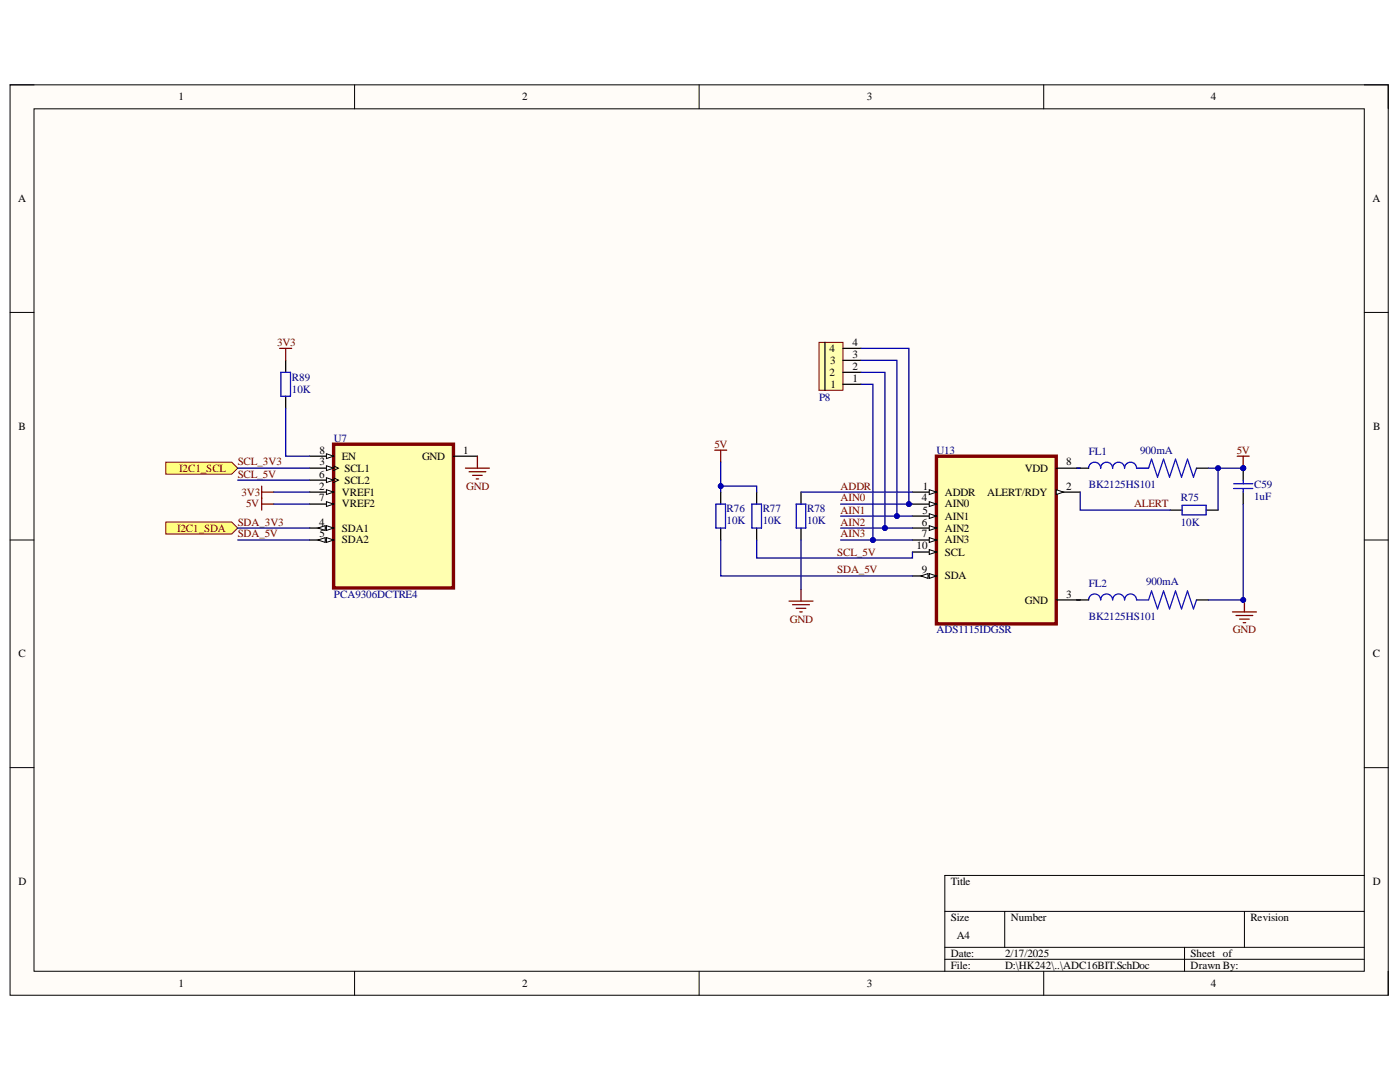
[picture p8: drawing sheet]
<svg xmlns="http://www.w3.org/2000/svg" width="279mm" height="216mm" viewBox="0 0 279 216" stroke-linecap="round" stroke-linejoin="round" font-family="sans-serif">
<defs><g id="words">
<g font-size="2.2">
<text x="35.6" y="20">1</text>
<text x="104.2" y="20">2</text>
<text x="173" y="20">3</text>
<text x="241.7" y="20">4</text>
<text x="3.6" y="40.3">A</text>
<text x="273.9" y="40.3">A</text>
<text x="165.6" y="70.2">4</text>
<text x="170.1" y="71.4">3</text>
<text x="170.1" y="69">4</text>
<text x="165.6" y="75">2</text>
<text x="165.7" y="72.6">3</text>
<text x="165.7" y="77.4">1</text>
<text x="170.1" y="76.1">1</text>
<text x="170.1" y="73.8">2</text>
<text x="3.7" y="85.8">B</text>
<text x="274.1" y="85.8">B</text>
<text x="63.7" y="95.3">6</text>
<text x="63.8" y="90.5">8</text>
<text x="63.8" y="92.9">3</text>
<text x="68.2" y="91.7">EN</text>
<text x="68.7" y="94.1">SCL1</text>
<text x="84.2" y="91.7">GND</text>
<text x="92.4" y="90.5">1</text>
<text x="204.6" y="94.1">VDD</text>
<text x="212.8" y="92.9">8</text>
<text x="63.7" y="97.7">2</text>
<text x="63.7" y="100.1">7</text>
<text x="68.2" y="98.9">VREF1</text>
<text x="68.2" y="101.2">VREF2</text>
<text x="68.7" y="96.5">SCL2</text>
<text x="184" y="100.1">4</text>
<text x="184.2" y="97.7">1</text>
<text x="188.6" y="98.9">ADDR</text>
<text x="188.6" y="101.2">AIN0</text>
<text x="197" y="98.9">ALERT/RDY</text>
<text x="212.8" y="97.7">2</text>
<text x="63.7" y="104.9">4</text>
<text x="63.8" y="107.2">5</text>
<text x="68.2" y="106.1">SDA1</text>
<text x="184" y="104.9">6</text>
<text x="184" y="107.2">7</text>
<text x="184.1" y="102.5">5</text>
<text x="188.6" y="103.7">AIN1</text>
<text x="188.6" y="106.1">AIN2</text>
<text x="68.2" y="108.4">SDA2</text>
<text x="182.9" y="109.6">10</text>
<text x="188.6" y="108.4">AIN3</text>
<text x="188.6" y="110.9">SCL</text>
<text x="184" y="114.4">9</text>
<text x="188.6" y="115.6">SDA</text>
<text x="212.8" y="119.2">3</text>
<text x="204.6" y="120.4">GND</text>
<text x="3.7" y="131.2">C</text>
<text x="274" y="131.2">C</text>
<text x="3.7" y="176.5">D</text>
<text x="189.8" y="176.5">Title</text>
<text x="274" y="176.5">D</text>
<text x="189.8" y="183.7">Size</text>
<text x="201.8" y="183.7">Number</text>
<text x="249.5" y="183.7">Revision</text>
<text x="189.8" y="190.9">Date:</text>
<text x="190.9" y="187.4">A4</text>
<text x="200.6" y="190.9">2/17/2025</text>
<text x="237.6" y="190.9">Sheet of</text>
<text x="35.6" y="196.9">1</text>
<text x="104.2" y="196.9">2</text>
<text x="173" y="196.9">3</text>
<text x="189.8" y="193.3">File:</text>
<text x="200.6" y="193.3">D:\HK242\..\ADC16BIT.SchDoc</text>
<text x="237.6" y="193.3">Drawn By:</text>
<text x="241.7" y="196.9">4</text>
</g>
<g font-size="2.2" fill="#800000">
<text x="55.3" y="69">3V3</text>
<text x="142.6" y="89.3">5V</text>
<text x="35.8" y="94.1">I2C1_SCL</text>
<text x="47.4" y="92.9">SCL_3V3</text>
<text x="47.4" y="95.3">SCL_5V</text>
<text x="246.8" y="90.5">5V</text>
<text x="48.2" y="98.9">3V3</text>
<text x="49.1" y="101.2">5V</text>
<text x="93" y="97.7">GND</text>
<text x="167.8" y="97.7">ADDR</text>
<text x="167.8" y="100.1">AIN0</text>
<text x="226.4" y="101.2">ALERT</text>
<text x="35.3" y="106.1">I2C1_SDA</text>
<text x="47.4" y="104.9">SDA_3V3</text>
<text x="47.4" y="107.2">SDA_5V</text>
<text x="167.8" y="107.2">AIN3</text>
<text x="167.8" y="102.5">AIN1</text>
<text x="167.8" y="104.9">AIN2</text>
<text x="167.1" y="110.9">SCL_5V</text>
<text x="167.1" y="114.4">SDA_5V</text>
<text x="157.6" y="124.2">GND</text>
<text x="246.1" y="126.3">GND</text>
</g>
<g font-size="2.2" fill="#000080">
<text x="58.3" y="76">R89</text>
<text x="58.3" y="78.3">10K</text>
<text x="163.5" y="80">P8</text>
<text x="66.6" y="88.1">U7</text>
<text x="186.9" y="90.5">U13</text>
<text x="217.3" y="90.9">FL1</text>
<text x="227.6" y="90.5">900mA</text>
<text x="217.3" y="97.4">BK2125HS101</text>
<text x="235.7" y="100.1">R75</text>
<text x="250.3" y="97.4">C59</text>
<text x="250.3" y="99.8">1uF</text>
<text x="145" y="102.3">R76</text>
<text x="145" y="104.6">10K</text>
<text x="152.2" y="102.3">R77</text>
<text x="152.2" y="104.6">10K</text>
<text x="161.1" y="102.3">R78</text>
<text x="161.1" y="104.6">10K</text>
<text x="235.7" y="104.9">10K</text>
<text x="66.6" y="119.2">PCA9306DCTRE4</text>
<text x="217.3" y="117.1">FL2</text>
<text x="228.7" y="116.8">900mA</text>
<text x="217.3" y="123.6">BK2125HS101</text>
<text x="186.9" y="126.3">ADS1115IDGSR</text>
</g>
</g></defs>
<path d="M2 16.9h275.1v181.7h-275.1z" fill-rule="evenodd" fill="#fffcf8"/>
<path d="M2 16.9h275.1v181.7h-275.1z" fill="none" stroke="#000" stroke-width=".2"/>
<path d="M6.8 21.7h265.5v172.1h-265.5z" fill-rule="evenodd" fill="#fffcf8"/>
<g fill="none" stroke="#000" stroke-width=".2">
<path d="M2 16.9h4.8M70.8 16.9v4.8M139.5 16.9v4.8M208.3 16.9v4.8M272.3 16.9h4.8v4.8M6.8 21.7h265.5v172.1h-265.5zM2 62.3h4.8M272.3 62.3h4.8M2 107.8h4.8M272.3 107.8h4.8M2 153.2h4.8M272.3 153.2h4.8"/>
<path d="M272.3 174.7h-83.7v19.1M70.8 193.8v4.8M139.5 193.8v4.8M188.6 181.9h83.7M188.6 189h83.7M188.6 191.4h83.7M200.5 181.9v7.1M208.3 193.8v4.8M236.4 189v4.8M248.4 181.9v7.1M277.1 193.8v4.8"/>
</g>
<path d="M186.9 91h23.9v33.5h-23.9z" fill-rule="evenodd" fill="#ffffb0"/>
<path d="M186.9 91h23.9v33.5h-23.9z" fill="none" stroke="#800000" stroke-width=".68"/>
<path d="M182.1 98.2h4.8" fill="none" stroke="#000" stroke-width=".25"/>
<path d="M185.5 97.7l1.4 .5-1.4 .5z" fill="#f8fcff"/>
<path d="M185.5 97.7l1.4 .5-1.4 .5z" fill="none" stroke="#000" stroke-width=".2"/>
<path d="M182.1 100.6h4.8" fill="none" stroke="#000" stroke-width=".25"/>
<path d="M185.5 100.1l1.4 .5-1.4 .5z" fill="#f8fcff"/>
<path d="M185.5 100.1l1.4 .5-1.4 .5z" fill="none" stroke="#000" stroke-width=".2"/>
<path d="M182.1 103h4.8" fill="none" stroke="#000" stroke-width=".25"/>
<path d="M185.5 102.5l1.4 .5-1.4 .5z" fill="#f8fcff"/>
<path d="M185.5 102.5l1.4 .5-1.4 .5z" fill="none" stroke="#000" stroke-width=".2"/>
<path d="M182.1 105.4h4.8" fill="none" stroke="#000" stroke-width=".25"/>
<path d="M185.5 104.9l1.4 .5-1.4 .4z" fill="#f8fcff"/>
<path d="M185.5 104.9l1.4 .5-1.4 .4z" fill="none" stroke="#000" stroke-width=".2"/>
<path d="M182.1 107.8h4.8" fill="none" stroke="#000" stroke-width=".25"/>
<path d="M185.5 107.3l1.4 .5-1.4 .4z" fill="#f8fcff"/>
<path d="M185.5 107.3l1.4 .5-1.4 .4z" fill="none" stroke="#000" stroke-width=".2"/>
<path d="M182.1 110.2h4.8" fill="none" stroke="#000" stroke-width=".25"/>
<path d="M185.5 109.7l1.4 .5-1.4 .4z" fill="#f8fcff"/>
<path d="M185.5 109.7l1.4 .5-1.4 .4z" fill="none" stroke="#000" stroke-width=".2"/>
<path d="M182.1 114.9h4.8" fill="none" stroke="#000" stroke-width=".25"/>
<path d="M185.5 114.5l1.4 .4-1.4 .5z" fill="#f8fcff"/>
<path d="M185.5 114.5l1.4 .4-1.4 .5z" fill="none" stroke="#000" stroke-width=".2"/>
<path d="M183.8 114.9l1.4-.4v.9z" fill="#f8fcff"/>
<path d="M183.8 114.9l1.4-.4v.9z" fill="none" stroke="#000" stroke-width=".2"/>
<path d="M210.8 93.4h4.8M210.8 98.2h4.8" fill="none" stroke="#000" stroke-width=".25"/>
<path d="M210.8 97.7l1.4 .5-1.4 .5z" fill="#f8fcff"/>
<path d="M210.8 97.7l1.4 .5-1.4 .5z" fill="none" stroke="#000" stroke-width=".2"/>
<path d="M210.8 119.7h4.8" fill="none" stroke="#000" stroke-width=".25"/>
<path d="M246.9 91h2.4M248.1 91v2.4" fill="none" stroke="#800000" stroke-width=".25"/>
<circle cx="248.1" cy="93.4" r=".48" fill="#000080"/>
<circle cx="248.1" cy="93.4" r=".48" fill="none" stroke="#000080" stroke-width=".2"/>
<path d="M142.6 89.8h2.4M143.8 89.8v2.4M157.5 119.9h4.7M159.9 117.6v2.3M248.4 119.7v2.4M158.2 120.7h3.3M158.9 121.4h1.9M159.6 122.1h.5M246 122.1h4.7M246.7 122.8h3.3M247.4 123.5h1.9M248.1 124.3h.5" fill="none" stroke="#800000" stroke-width=".25"/>
<path d="M143.8 98.2v2.4M151 98.2v2.4M159.9 98.2v2.4M214.9 93.4h2.4M238.8 93.4h2.4M143.8 105.4v2.4M151 105.4v2.4M159.9 105.4v2.4M214.9 119.7h2.4M238.8 119.7h2.4" fill="none" stroke="#000" stroke-width=".25"/>
<path d="M217.3 93.4a1.2 1.2 0 0 1 1.2-1.2 1.2 1.2 0 0 1 1.2 1.2 1.19 1.19 0 0 1 1.2-1.2 1.19 1.19 0 0 1 1.1 1.2 1.19 1.19 0 0 1 1.2-1.2 1.19 1.19 0 0 1 1.2 1.2 1.19 1.19 0 0 1 1.2-1.2 1.19 1.19 0 0 1 1.2 1.2h2.4l.6-1.8 1.2 3.6 1.2-3.6 1.2 3.6 1.2-3.6 1.2 3.6 1.2-3.6 1.2 3.6 .6-1.8M142.9 100.6h1.9v4.8h-1.9zM150.1 100.6h1.9v4.8h-1.9zM158.9 100.6h1.9v4.8h-1.9zM217.3 119.7a1.2 1.2 0 0 1 1.2-1.2 1.2 1.2 0 0 1 1.2 1.2 1.19 1.19 0 0 1 1.2-1.2 1.19 1.19 0 0 1 1.1 1.2 1.19 1.19 0 0 1 1.2-1.2 1.19 1.19 0 0 1 1.2 1.2 1.19 1.19 0 0 1 1.2-1.2 1.19 1.19 0 0 1 1.2 1.2h2.4l.6-1.8 1.2 3.6 1.2-3.6 1.2 3.6 1.2-3.6 1.2 3.6 1.2-3.6 1.2 3.6 .6-1.8" fill="none" stroke="#00f" stroke-width=".25"/>
<circle cx="248.1" cy="93.4" r=".48" fill="#000080"/>
<circle cx="248.1" cy="93.4" r=".48" fill="none" stroke="#000080" stroke-width=".2"/>
<path d="M248.1 93.4v2.4" fill="none" stroke="#000" stroke-width=".25"/>
<circle cx="248.1" cy="93.4" r=".48" fill="#000080"/>
<circle cx="248.1" cy="93.4" r=".48" fill="none" stroke="#000080" stroke-width=".2"/>
<path d="M248.1 98.2v2.4" fill="none" stroke="#000" stroke-width=".25"/>
<path d="M246.2 97.5h3.8M246.2 96.5h3.8M248.1 95.8v.7M248.1 97.5v.7" fill="none" stroke="#00f" stroke-width=".25"/>
<path d="M163.4 68.3h4.8v9.6h-4.8z" fill-rule="evenodd" fill="#ffffb0"/>
<path d="M163.4 68.3h4.8v9.6h-4.8z" fill="none" stroke="#800000" stroke-width=".2"/>
<path d="M164.6 68.3v9.6M168.2 76.7h3.6M168.2 74.3h3.6M168.2 71.9h3.6M168.2 69.5h3.6M233.5 101.8h2.4M240.7 101.8h2.4" fill="none" stroke="#000" stroke-width=".25"/>
<path d="M235.9 100.8h4.8v1.9h-4.8z" fill="none" stroke="#00f" stroke-width=".25"/>
<path d="M66.6 88.6h23.9v28.7h-23.9z" fill-rule="evenodd" fill="#ffffb0"/>
<path d="M66.6 88.6h23.9v28.7h-23.9z" fill="none" stroke="#800000" stroke-width=".68"/>
<path d="M61.8 91h4.8" fill="none" stroke="#000" stroke-width=".25"/>
<path d="M65.1 90.5l1.5 .5-1.5 .5z" fill="#f8fcff"/>
<path d="M65.1 90.5l1.5 .5-1.5 .5z" fill="none" stroke="#000" stroke-width=".2"/>
<path d="M61.8 93.4h4.8" fill="none" stroke="#000" stroke-width=".25"/>
<path d="M65.1 92.9l1.5 .5-1.5 .5z" fill="#f8fcff"/>
<path d="M65.1 92.9l1.5 .5-1.5 .5zM66.6 92.9l.9 .5-.9 .5" fill="none" stroke="#000" stroke-width=".2"/>
<path d="M61.8 95.8h4.8" fill="none" stroke="#000" stroke-width=".25"/>
<path d="M65.1 95.3l1.5 .5-1.5 .5z" fill="#f8fcff"/>
<path d="M65.1 95.3l1.5 .5-1.5 .5zM66.6 95.3l.9 .5-.9 .5" fill="none" stroke="#000" stroke-width=".2"/>
<path d="M61.8 98.2h4.8" fill="none" stroke="#000" stroke-width=".25"/>
<path d="M65.1 97.7l1.5 .5-1.5 .5z" fill="#f8fcff"/>
<path d="M65.1 97.7l1.5 .5-1.5 .5z" fill="none" stroke="#000" stroke-width=".2"/>
<path d="M61.8 100.6h4.8" fill="none" stroke="#000" stroke-width=".25"/>
<path d="M65.1 100.1l1.5 .5-1.5 .5z" fill="#f8fcff"/>
<path d="M65.1 100.1l1.5 .5-1.5 .5z" fill="none" stroke="#000" stroke-width=".2"/>
<path d="M61.8 105.4h4.8" fill="none" stroke="#000" stroke-width=".25"/>
<path d="M65.1 104.9l1.5 .5-1.5 .4z" fill="#f8fcff"/>
<path d="M65.1 104.9l1.5 .5-1.5 .4z" fill="none" stroke="#000" stroke-width=".2"/>
<path d="M63.5 105.4l1.4-.5v.9z" fill="#f8fcff"/>
<path d="M63.5 105.4l1.4-.5v.9z" fill="none" stroke="#000" stroke-width=".2"/>
<path d="M61.8 107.8h4.8" fill="none" stroke="#000" stroke-width=".25"/>
<path d="M65.1 107.3l1.5 .5-1.5 .4z" fill="#f8fcff"/>
<path d="M65.1 107.3l1.5 .5-1.5 .4z" fill="none" stroke="#000" stroke-width=".2"/>
<path d="M63.5 107.8l1.4-.5v.9z" fill="#f8fcff"/>
<path d="M63.5 107.8l1.4-.5v.9z" fill="none" stroke="#000" stroke-width=".2"/>
<path d="M90.5 91h4.8" fill="none" stroke="#000" stroke-width=".25"/>
<path d="M33.1 92.2h13.1l1.2 1.2-1.2 1.2h-13.1z" fill-rule="evenodd" fill="#ffff80"/>
<path d="M33.1 92.2h13.1l1.2 1.2-1.2 1.2h-13.1z" fill="none" stroke="#800000" stroke-width=".2"/>
<path d="M33.1 104.2h13.1l1.2 1.2-1.2 1.2h-13.1z" fill-rule="evenodd" fill="#ffff80"/>
<path d="M33.1 104.2h13.1l1.2 1.2-1.2 1.2h-13.1z" fill="none" stroke="#800000" stroke-width=".2"/>
<path d="M55.8 69.5h2.4M57 69.5v2.4M52.2 97v4.8M52.2 98.2h2.4M92.9 93.4h4.8M93.6 94.1h3.4M94.3 94.9h1.9M95 95.6h.5M95.3 91v2.4M52.2 100.6h2.4" fill="none" stroke="#800000" stroke-width=".25"/>
<path d="M57 71.9v2.4M57 79.1v2.4" fill="none" stroke="#000" stroke-width=".25"/>
<path d="M56.1 74.3h1.9v4.8h-1.9z" fill="none" stroke="#00f" stroke-width=".25"/>
<path d="M143.8 97h7.2v1.2M214.9 93.4h.7M215.6 98.2v3.6h17.9M143.8 107.8v7.1h38.3M214.9 119.7h.7" fill="none" stroke="#000080" stroke-width=".25"/>
<circle cx="143.8" cy="97" r=".48" fill="#000080"/>
<circle cx="143.8" cy="97" r=".48" fill="none" stroke="#000080" stroke-width=".2"/>
<path d="M159.9 98.2h22.2M151 107.8v3.5h31.1v-1.1M159.9 107.8v9.8M248.1 119.7h.3" fill="none" stroke="#000080" stroke-width=".25"/>
<circle cx="248.1" cy="119.7" r=".48" fill="#000080"/>
<circle cx="248.1" cy="119.7" r=".48" fill="none" stroke="#000080" stroke-width=".2"/>
<path d="M248.1 100.6v19.1h-6.9" fill="none" stroke="#000080" stroke-width=".25"/>
<circle cx="248.1" cy="119.7" r=".48" fill="#000080"/>
<circle cx="248.1" cy="119.7" r=".48" fill="none" stroke="#000080" stroke-width=".2"/>
<path d="M171.8 76.7h2.4v31.1" fill="none" stroke="#000080" stroke-width=".25"/>
<circle cx="174.2" cy="107.8" r=".48" fill="#000080"/>
<circle cx="174.2" cy="107.8" r=".48" fill="none" stroke="#000080" stroke-width=".2"/>
<path d="M171.8 74.3h4.8v31.1" fill="none" stroke="#000080" stroke-width=".25"/>
<circle cx="176.6" cy="105.4" r=".48" fill="#000080"/>
<circle cx="176.6" cy="105.4" r=".48" fill="none" stroke="#000080" stroke-width=".2"/>
<path d="M171.8 71.9h7.2v31.1" fill="none" stroke="#000080" stroke-width=".25"/>
<circle cx="179" cy="103" r=".48" fill="#000080"/>
<circle cx="179" cy="103" r=".48" fill="none" stroke="#000080" stroke-width=".2"/>
<path d="M171.8 69.5h9.6v31.1" fill="none" stroke="#000080" stroke-width=".25"/>
<circle cx="181.4" cy="100.6" r=".48" fill="#000080"/>
<circle cx="181.4" cy="100.6" r=".48" fill="none" stroke="#000080" stroke-width=".2"/>
<path d="M243.1 93.4v8.4" fill="none" stroke="#000080" stroke-width=".25"/>
<circle cx="243.1" cy="93.4" r=".48" fill="#000080"/>
<circle cx="243.1" cy="93.4" r=".48" fill="none" stroke="#000080" stroke-width=".2"/>
<path d="M167.8 107.8h14.3" fill="none" stroke="#000080" stroke-width=".25"/>
<circle cx="174.2" cy="107.8" r=".48" fill="#000080"/>
<circle cx="174.2" cy="107.8" r=".48" fill="none" stroke="#000080" stroke-width=".2"/>
<path d="M167.8 105.4h14.3" fill="none" stroke="#000080" stroke-width=".25"/>
<circle cx="176.6" cy="105.4" r=".48" fill="#000080"/>
<circle cx="176.6" cy="105.4" r=".48" fill="none" stroke="#000080" stroke-width=".2"/>
<path d="M167.8 103h14.3" fill="none" stroke="#000080" stroke-width=".25"/>
<circle cx="179" cy="103" r=".48" fill="#000080"/>
<circle cx="179" cy="103" r=".48" fill="none" stroke="#000080" stroke-width=".2"/>
<path d="M167.8 100.6h14.3" fill="none" stroke="#000080" stroke-width=".25"/>
<circle cx="181.4" cy="100.6" r=".48" fill="#000080"/>
<circle cx="181.4" cy="100.6" r=".48" fill="none" stroke="#000080" stroke-width=".2"/>
<path d="M241.2 93.4h6.9" fill="none" stroke="#000080" stroke-width=".25"/>
<circle cx="243.1" cy="93.4" r=".48" fill="#000080"/>
<circle cx="243.1" cy="93.4" r=".48" fill="none" stroke="#000080" stroke-width=".2"/>
<circle cx="248.1" cy="93.4" r=".48" fill="#000080"/>
<circle cx="248.1" cy="93.4" r=".48" fill="none" stroke="#000080" stroke-width=".2"/>
<path d="M143.8 92.2v6" fill="none" stroke="#000080" stroke-width=".25"/>
<circle cx="143.8" cy="97" r=".48" fill="#000080"/>
<circle cx="143.8" cy="97" r=".48" fill="none" stroke="#000080" stroke-width=".2"/>
<path d="M47.4 93.4h14.4M47.4 95.8h14.4M54.6 98.2h7.2M57 81.5v9.5h4.8M47.4 105.4h14.4M47.4 107.8h14.4M54.6 100.6h7.2" fill="none" stroke="#000080" stroke-width=".25"/>
<use href="#words"/>
</svg>
